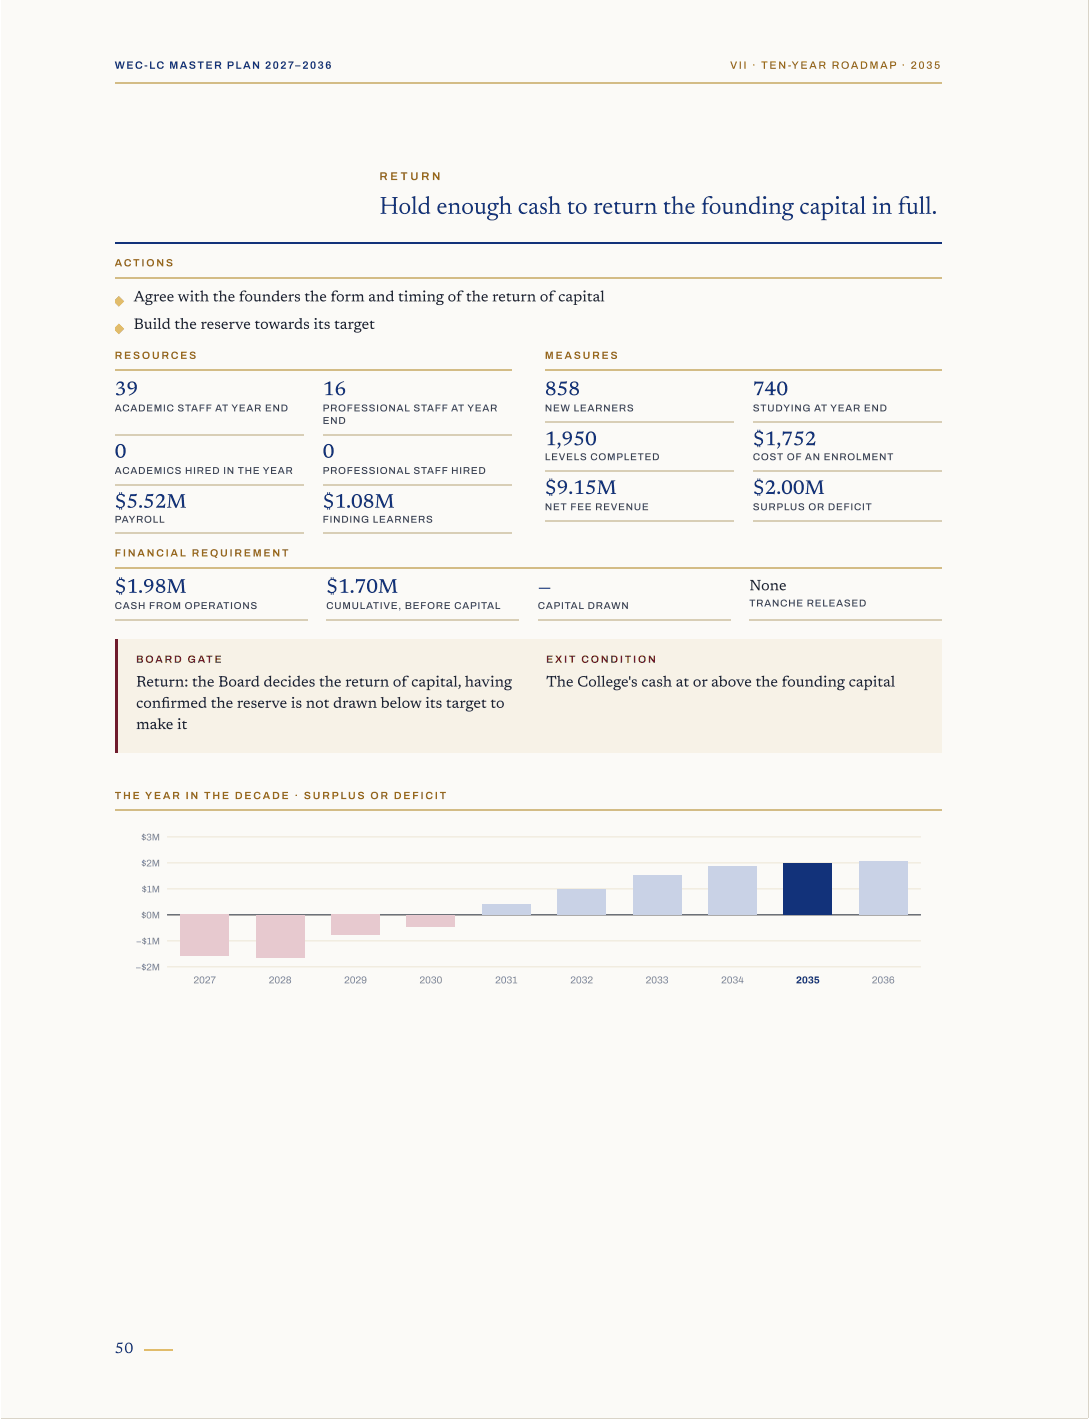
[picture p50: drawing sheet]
<svg xmlns="http://www.w3.org/2000/svg" width="230mm" height="300mm" viewBox="0 0 230 300" stroke-linecap="round" stroke-linejoin="round" font-family="sans-serif">
<defs><g id="words">
<text font-size="5.3" fill="#12327a" x="80.3" y="45.2">Hold enough cash to return the founding capital in full.</text>
<g font-size="4.2" fill="#12327a">
<text x="24.3" y="83.6">39</text>
<text x="68.3" y="83.6">16</text>
<text x="115.3" y="83.6">858</text>
<text x="159.3" y="83.6">740</text>
<text x="115.3" y="94.2">1,950</text>
<text x="159.3" y="94.2">$1,752</text>
<text x="24.3" y="96.8">0</text>
<text x="68.3" y="96.8">0</text>
<text x="24.3" y="107.4">$5.52M</text>
<text x="68.3" y="107.4">$1.08M</text>
<text x="115.3" y="104.5">$9.15M</text>
<text x="159.3" y="104.5">$2.00M</text>
<text x="24.3" y="125.4">$1.98M</text>
<text x="69" y="125.4">$1.70M</text>
<text x="113.8" y="125.4">—</text>
</g>
<g font-size="3.2" fill="#1e2430">
<text x="28.3" y="63.8">Agree with the founders the form and timing ofthe return ofcapital</text>
<text x="28.3" y="69.6">Build the reserve towards its target</text>
<text x="158.5" y="124.9">None</text>
<text x="28.8" y="145.3">Return: the Board decides the return ofcapital, having</text>
<text x="28.8" y="149.8">confrmed the reserve is not drawn below its target to</text>
<text x="34.1" y="149.8">i</text>
<text x="115.5" y="145.3">The College's cash at or above the founding capital</text>
<text x="28.8" y="154.3">make it</text>
</g>
<text font-size="3.2" fill="#12327a" x="24.3" y="286.3">50</text>
<text font-size="2.4" fill="#96671a" x="80.3" y="38.1">R E T U R N</text>
<text font-size="2.3" fill="#12327a" x="24.3" y="14.6">WEC-LC MASTER PLAN 2027– 2036</text>
<text font-size="2.3" fill="#96671a" x="154.5" y="14.6">VII · TEN-YEAR ROADMAP · 2035</text>
<g font-size="2.2" fill="#96671a">
<text x="24.3" y="56.4">ACT I O N S</text>
<text x="24.3" y="75.9">R E S O U R C E S</text>
<text x="115.3" y="75.9">M E A S U R E S</text>
<text x="24.3" y="117.7">F I N A N C I A L R E Q U I R E M E N T</text>
<text x="24.3" y="169.1">T H E Y E A R I N T H E D E C A D E · S U R P LU S O R D E F I C I T</text>
</g>
<g font-size="2.2" fill="#6e1a2b">
<text x="28.8" y="140.2">B OA R D G AT E</text>
<text x="115.5" y="140.2">E X I T C O N D I T I O N</text>
</g>
<g font-size="2.1" fill="#39435a">
<text x="24.3" y="87">ACADEMIC STAFF AT YEAR END</text>
<text x="68.3" y="87">PROFESSIONAL STAFF AT YEAR</text>
<text x="68.3" y="89.7">END</text>
<text x="115.3" y="87">NEW LEARNERS</text>
<text x="159.3" y="87">STUDYING AT YEAR END</text>
<text x="24.3" y="100.3">ACADEMICS HIRED IN THE YEAR</text>
<text x="68.3" y="100.3">PROFESSIONAL STAFF HIRED</text>
<text x="115.3" y="97.4">LEVELS COMPLETED</text>
<text x="159.3" y="97.4">COST OF AN ENROLMENT</text>
<text x="115.3" y="108">NET FEE REVENUE</text>
<text x="159.3" y="108">SURPLUS OR DEFICIT</text>
<text x="24.3" y="110.6">PAYROLL</text>
<text x="68.3" y="110.6">FINDING LEARNERS</text>
<text x="24.3" y="128.9">CASH FROM OPERATIONS</text>
<text x="69" y="128.9">CUMULATIVE, BEFORE CAPITAL</text>
<text x="113.8" y="128.9">CAPITAL DRAWN</text>
<text x="158.5" y="128.3">TRANCHE RELEASED</text>
</g>
<g font-size="2.1" fill="#7c8496">
<text x="40.9" y="208.1">2027</text>
<text x="56.8" y="208.1">2028</text>
<text x="72.8" y="208.1">2029</text>
<text x="88.7" y="208.1">2030</text>
<text x="104.7" y="208.1">2031</text>
<text x="120.6" y="208.1">2032</text>
<text x="136.6" y="208.1">2033</text>
<text x="152.5" y="208.1">2034</text>
<text x="184.4" y="208.1">2036</text>
</g>
<text font-size="2.1" fill="#12327a" x="168.4" y="208.1">2035</text>
<g font-size="2" fill="#7c8496">
<text x="29.9" y="177.8">$3M</text>
<text x="29.9" y="183.3">$2M</text>
<text x="30" y="188.8">$1M</text>
<text x="29.9" y="194.3">$0M</text>
<text x="28.7" y="199.8">−$1M</text>
<text x="28.6" y="205.3">−$2M</text>
</g>
</g></defs>
<g fill="#d9d4c8">
<path d="M.3 0h229.9v300h-229.9z"/>
<path d="M.3 0h230v300h-230z"/>
</g>
<path d="M.3 0h229.9v300h-229.9z" fill="#fbfaf7"/>
<path d="M24.3 17.6h174.9M24.3 58.9h174.9M24.3 78.2h83.9M115.4 78.2h83.8M24.3 120.3h174.9" fill="none" stroke="#d3bc86" stroke-width=".26"/>
<path d="M24.3 51.5h174.9" fill="none" stroke="#12327a" stroke-width=".26"/>
<g fill="none" stroke="#d8ceb6" stroke-width=".26">
<path d="M24.3 91.9h40M68.3 91.9h39.9M115.4 89.3h39.9M115.4 99.6h39.9M159.3 89.3h39.9M159.3 99.6h39.9M24.3 102.5h40M24.3 112.8h40M68.3 102.5h39.9M68.3 112.8h39.9M115.4 110.2h39.9M159.3 110.2h39.9"/>
<path d="M24.3 131.1h40.8M69.1 131.1h40.7M113.8 131.1h40.7M158.5 131.1h40.7"/>
</g>
<path d="M24.3 135.2h174.9v24.1h-174.9z" fill="#f7f2e7"/>
<path d="M24.3 135.2h.6v24.1h-.6z" fill="#6e1a2b"/>
<path d="M24.3 171.3h174.9" fill="none" stroke="#d3bc86" stroke-width=".26"/>
<path d="M35.3 177.1h159.5M35.3 199.1h159.5M35.3 188.1h159.5M35.3 182.6h159.5M35.3 204.6h159.5" fill="none" stroke="#ede6d5" stroke-width=".21"/>
<path d="M35.3 193.6h159.5" fill="none" stroke="#1e2430" stroke-width=".21"/>
<g fill="#e7c9cf">
<path d="M38.2 193.6h10.2v8.7h-10.2z"/>
<path d="M54.2 193.6h10.2v9h-10.2z"/>
<path d="M70.1 193.6h10.2v4.2h-10.2z"/>
<path d="M86.1 193.6h10.2v2.5h-10.2z"/>
</g>
<g fill="#c9d2e6">
<path d="M102 191.4h10.2v2.2h-10.2z"/>
<path d="M118 188.2h10.2v5.4h-10.2z"/>
<path d="M133.9 185.2h10.2v8.4h-10.2z"/>
<path d="M149.8 183.3h10.3v10.3h-10.3z"/>
</g>
<path d="M165.8 182.6h10.2v11h-10.2z" fill="#12327a"/>
<path d="M181.7 182.2h10.3v11.4h-10.3z" fill="#c9d2e6"/>
<g fill="#d9a83c">
<path d="M25.1 62.6l1.2 1.2-1.2 1.1-.8-1.1z"/>
<path d="M25.1 68.5l1.2 1.1-1.2 1.1-.8-1.1z"/>
</g>
<path d="M30.4 285.6h6.1" fill="none" stroke="#d9a83c" stroke-width=".26"/>
<use href="#words"/>
</svg>
